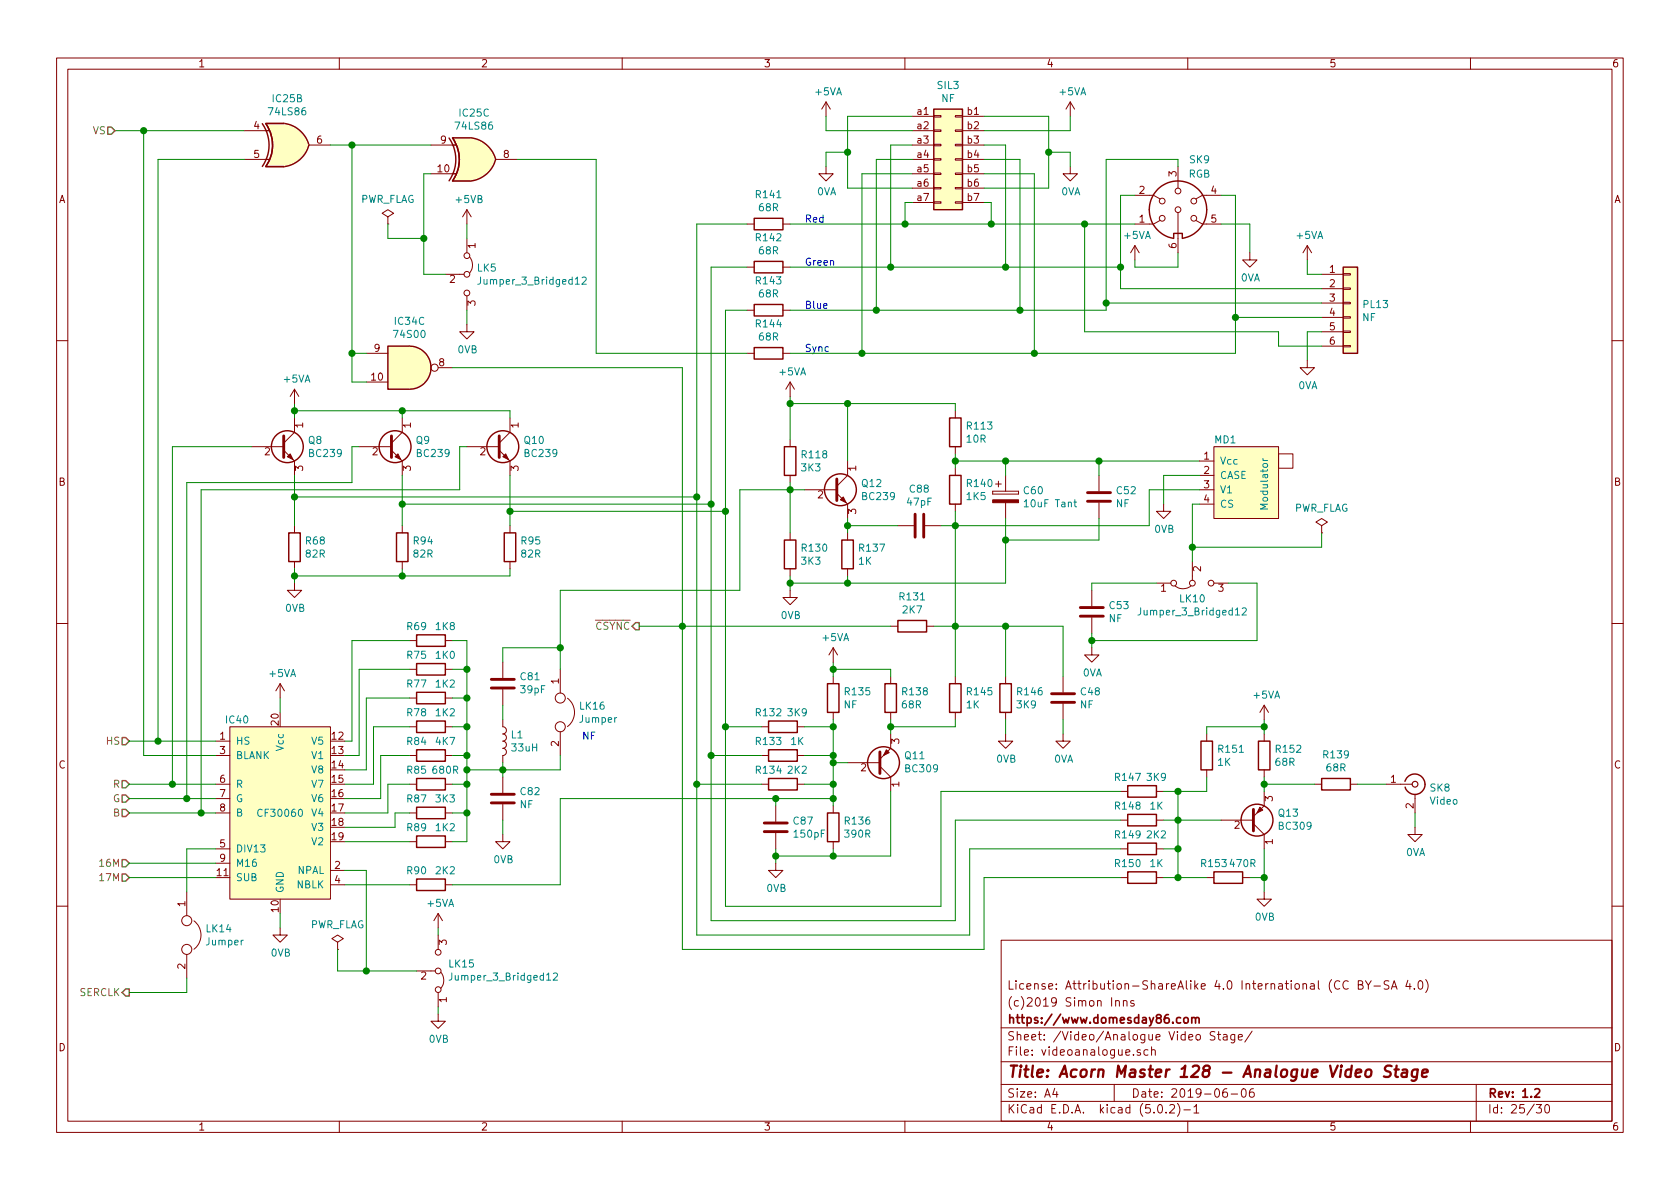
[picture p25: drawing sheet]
<svg xmlns="http://www.w3.org/2000/svg" width="297mm" height="210mm" viewBox="0 0 297 210" stroke-linecap="round" stroke-linejoin="round" font-family="sans-serif">
<defs><g id="words">
<text font-size="2.8" fill="#840000" x="178" y="190.5">Title: Acorn Master 128 - Analogue Video Stage</text>
<g font-size="2.1" fill="#840000">
<text x="178" y="178">(c)2019 Simon Inns</text>
<text x="178" y="175">License: Attribution-ShareAlike 4.0 International (CC BY-SA 4.0)</text>
<text x="178" y="184">Sheet: /Video/Analogue Video Stage/</text>
<text x="178" y="181">https://www.domesday86.com</text>
<text x="178" y="186.7">File: videoanalogue.sch</text>
<text x="178" y="196.9">KiCad E.D.A. kicad (5.0.2)-1</text>
<text x="178" y="194.1">Size: A4</text>
<text x="200" y="194.1">Date: 2019-06-06</text>
<text x="263" y="194.1">Rev: 1.2</text>
<text x="263" y="196.9">Id: 25/30</text>
</g>
<g font-size="1.8" fill="#840000">
<text x="35" y="11.9">1</text>
<text x="85" y="11.9">2</text>
<text x="135" y="11.9">3</text>
<text x="185" y="11.9">4</text>
<text x="235" y="11.9">5</text>
<text x="285" y="11.9">6</text>
<text x="44.9" y="22.9">4</text>
<text x="162.2" y="20.3">a1</text>
<text x="162.2" y="22.9">a2</text>
<text x="171.1" y="20.3">b1</text>
<text x="171.1" y="22.9">b2</text>
<text x="44.9" y="27.9">5</text>
<text x="56" y="25.4">6</text>
<text x="77.9" y="25.4">9</text>
<text x="89.1" y="27.9">8</text>
<text x="162.2" y="25.4">a3</text>
<text x="162.2" y="27.9">a4</text>
<text x="171.1" y="25.4">b3</text>
<text x="171.1" y="27.9">b4</text>
<text x="10.4" y="35.9">A</text>
<text x="77.4" y="30.5">10</text>
<text x="162.2" y="30.5">a5</text>
<text x="162.2" y="33">a6</text>
<text x="162.2" y="35.6">a7</text>
<text x="171.1" y="30.5">b5</text>
<text x="171.1" y="33">b6</text>
<text x="171.1" y="35.6">b7</text>
<text x="201.4" y="34.3">2</text>
<text x="208" y="31.2" transform="rotate(-90 208 31.2)">3</text>
<text x="214.1" y="34.3">4</text>
<text x="285.4" y="35.9">A</text>
<text x="201.4" y="39.4">1</text>
<text x="214.1" y="39.4">5</text>
<text x="84.1" y="43.9" transform="rotate(-90 84.1 43.9)">1</text>
<text x="208" y="43.9" transform="rotate(-90 208 43.9)">6</text>
<text x="79.5" y="50">2</text>
<text x="235.1" y="48.3">1</text>
<text x="235.1" y="50.8">2</text>
<text x="235.1" y="53.3">3</text>
<text x="84.1" y="54.1" transform="rotate(-90 84.1 54.1)">3</text>
<text x="235.1" y="55.9">4</text>
<text x="235.1" y="58.4">5</text>
<text x="66.2" y="62.2">9</text>
<text x="77.6" y="64.8">8</text>
<text x="235.1" y="61">6</text>
<text x="65.7" y="67.3">10</text>
<text x="53.6" y="75.7" transform="rotate(-90 53.6 75.7)">1</text>
<text x="72.6" y="75.7" transform="rotate(-90 72.6 75.7)">1</text>
<text x="91.7" y="75.7" transform="rotate(-90 91.7 75.7)">1</text>
<text x="46.8" y="80.5">2</text>
<text x="53.6" y="83.3" transform="rotate(-90 53.6 83.3)">3</text>
<text x="65.9" y="80.5">2</text>
<text x="72.6" y="83.3" transform="rotate(-90 72.6 83.3)">3</text>
<text x="84.9" y="80.5">2</text>
<text x="91.7" y="83.3" transform="rotate(-90 91.7 83.3)">3</text>
<text x="151.4" y="83.3" transform="rotate(-90 151.4 83.3)">1</text>
<text x="212.9" y="81.3">1</text>
<text x="212.9" y="83.8">2</text>
<text x="10.4" y="85.9">B</text>
<text x="144.6" y="88.1">2</text>
<text x="212.9" y="86.4">3</text>
<text x="212.9" y="88.9">4</text>
<text x="285.4" y="85.9">B</text>
<text x="151.4" y="90.9" transform="rotate(-90 151.4 90.9)">3</text>
<text x="212.3" y="101.1" transform="rotate(-90 212.3 101.1)">2</text>
<text x="205.3" y="104.6">1</text>
<text x="215.4" y="104.6">3</text>
<text x="98.8" y="120.9" transform="rotate(-90 98.8 120.9)">1</text>
<text x="38.9" y="130.8">1</text>
<text x="49.3" y="128.2" transform="rotate(-90 49.3 128.2)">20</text>
<text x="58.7" y="130.8">12</text>
<text x="98.8" y="132" transform="rotate(-90 98.8 132)">2</text>
<text x="159" y="131.5" transform="rotate(-90 159 131.5)">3</text>
<text x="10.4" y="135.9">C</text>
<text x="38.9" y="133.3">3</text>
<text x="58.7" y="133.3">13</text>
<text x="58.7" y="135.9">14</text>
<text x="152.2" y="136.4">2</text>
<text x="285.4" y="135.9">C</text>
<text x="38.9" y="138.4">6</text>
<text x="38.9" y="141">7</text>
<text x="38.9" y="143.5">8</text>
<text x="58.7" y="138.4">15</text>
<text x="58.7" y="141">16</text>
<text x="58.7" y="143.5">17</text>
<text x="159" y="139.2" transform="rotate(-90 159 139.2)">1</text>
<text x="225" y="141.7" transform="rotate(-90 225 141.7)">3</text>
<text x="245.9" y="138.4">1</text>
<text x="249.9" y="143" transform="rotate(-90 249.9 143)">2</text>
<text x="38.9" y="149.9">5</text>
<text x="58.7" y="146">18</text>
<text x="58.7" y="148.6">19</text>
<text x="218.3" y="146.6">2</text>
<text x="225" y="149.3" transform="rotate(-90 225 149.3)">1</text>
<text x="38.4" y="154.9">11</text>
<text x="38.9" y="152.4">9</text>
<text x="59.2" y="153.7">2</text>
<text x="32.8" y="160.3" transform="rotate(-90 32.8 160.3)">1</text>
<text x="49.3" y="161.2" transform="rotate(-90 49.3 161.2)">10</text>
<text x="59.2" y="156.2">4</text>
<text x="79" y="167.1" transform="rotate(-90 79 167.1)">3</text>
<text x="32.8" y="171.3" transform="rotate(-90 32.8 171.3)">2</text>
<text x="74.4" y="173.2">2</text>
<text x="79" y="177.3" transform="rotate(-90 79 177.3)">1</text>
<text x="10.4" y="185.9">D</text>
<text x="285.4" y="185.9">D</text>
<text x="35" y="199.9">1</text>
<text x="85" y="199.9">2</text>
<text x="135" y="199.9">3</text>
<text x="185" y="199.9">4</text>
<text x="235" y="199.9">5</text>
<text x="285" y="199.9">6</text>
</g>
<g font-size="1.8" fill="#008484">
<text x="144.2" y="16.9">+5VA</text>
<text x="165.8" y="15.7">SIL3</text>
<text x="187.4" y="16.9">+5VA</text>
<text x="47.7" y="20.4">74LS86</text>
<text x="48.3" y="18.1">IC25B</text>
<text x="80.7" y="22.9">74LS86</text>
<text x="81.3" y="20.6">IC25C</text>
<text x="166.5" y="18.1">NF</text>
<text x="210.4" y="28.9">SK9</text>
<text x="63.6" y="35.9">PWR_FLAG</text>
<text x="80.7" y="35.9">+5VB</text>
<text x="133.8" y="35">R141</text>
<text x="144.5" y="34.5">0VA</text>
<text x="187.7" y="34.5">0VA</text>
<text x="210.1" y="31.4">RGB</text>
<text x="134.3" y="37.4">68R</text>
<text x="133.8" y="42.7">R142</text>
<text x="134.3" y="45">68R</text>
<text x="198.8" y="42.3">+5VA</text>
<text x="229.3" y="42.3">+5VA</text>
<text x="84.4" y="48">LK5</text>
<text x="85.1" y="50.3">Jumper_3_Bridged12</text>
<text x="133.8" y="50.3">R143</text>
<text x="134.3" y="52.6">68R</text>
<text x="219.4" y="49.8">0VA</text>
<text x="69.8" y="59.8">74S00</text>
<text x="69.9" y="57.4">IC34C</text>
<text x="133.8" y="57.9">R144</text>
<text x="240.9" y="56.8">NF</text>
<text x="241.1" y="54.5">PL13</text>
<text x="81" y="62.5">0VB</text>
<text x="134.3" y="60.2">68R</text>
<text x="50.2" y="67.7">+5VA</text>
<text x="137.8" y="66.4">+5VA</text>
<text x="229.6" y="68.8">0VA</text>
<text x="171.1" y="76">R113</text>
<text x="54.6" y="78.5">Q8</text>
<text x="54.8" y="80.8">BC239</text>
<text x="73.6" y="78.5">Q9</text>
<text x="73.8" y="80.8">BC239</text>
<text x="92.8" y="78.5">Q10</text>
<text x="92.9" y="80.8">BC239</text>
<text x="141.8" y="83.4">3K3</text>
<text x="141.9" y="81">R118</text>
<text x="171" y="78.3">10R</text>
<text x="214.8" y="78.4">MD1</text>
<text x="215.6" y="82.2">Vcc</text>
<text x="152.5" y="86.1">Q12</text>
<text x="152.6" y="88.4">BC239</text>
<text x="160.5" y="89.4">47pF</text>
<text x="160.9" y="87.1">C88</text>
<text x="171" y="88.4">1K5</text>
<text x="171.1" y="86.1">R140</text>
<text x="181.1" y="87.4">C60</text>
<text x="181.5" y="89.7">10uF Tant</text>
<text x="197.3" y="89.7">NF</text>
<text x="197.5" y="87.4">C52</text>
<text x="215.6" y="84.7">CASE</text>
<text x="215.6" y="87.2">V1</text>
<text x="215.6" y="89.8">CS</text>
<text x="224.2" y="89.9" transform="rotate(-90 224.2 89.9)">Modulator</text>
<text x="204.2" y="94.2">0VB</text>
<text x="228.7" y="90.5">PWR_FLAG</text>
<text x="54.1" y="96.3">R68</text>
<text x="54.1" y="98.6">82R</text>
<text x="73.2" y="96.3">R94</text>
<text x="73.2" y="98.6">82R</text>
<text x="92.2" y="96.3">R95</text>
<text x="92.2" y="98.6">82R</text>
<text x="141.8" y="99.9">3K3</text>
<text x="141.9" y="97.6">R130</text>
<text x="151.8" y="99.9">1K</text>
<text x="152" y="97.6">R137</text>
<text x="159.2" y="106.2">R131</text>
<text x="196.2" y="107.7">C53</text>
<text x="208.7" y="106.5">LK10</text>
<text x="50.5" y="108.2">0VB</text>
<text x="72" y="111.4">R69</text>
<text x="77.1" y="111.4">1K8</text>
<text x="138.1" y="109.5">0VB</text>
<text x="145.5" y="113.4">+5VA</text>
<text x="159.7" y="108.5">2K7</text>
<text x="196.1" y="110">NF</text>
<text x="201.8" y="108.8">Jumper_3_Bridged12</text>
<text x="47.7" y="119.7">+5VA</text>
<text x="72" y="116.5">R75</text>
<text x="77.1" y="116.5">1K0</text>
<text x="191.5" y="119.6">0VA</text>
<text x="72" y="121.6">R77</text>
<text x="77.1" y="121.6">1K2</text>
<text x="92.1" y="120.3">C81</text>
<text x="92.2" y="122.6">39pF</text>
<text x="102.6" y="125.5">LK16</text>
<text x="149.2" y="125.3">NF</text>
<text x="149.5" y="123">R135</text>
<text x="159.5" y="125.3">68R</text>
<text x="159.7" y="123">R138</text>
<text x="170.9" y="125.3">1K</text>
<text x="171.1" y="123">R145</text>
<text x="179.9" y="125.3">3K9</text>
<text x="180" y="123">R146</text>
<text x="191" y="125.3">NF</text>
<text x="191.2" y="123">C48</text>
<text x="221.7" y="123.5">+5VA</text>
<text x="40.1" y="127.9">IC40</text>
<text x="41.7" y="131.7">HS</text>
<text x="55.2" y="131.7">V5</text>
<text x="72" y="126.7">R78</text>
<text x="72" y="131.7">R84</text>
<text x="77.1" y="126.7">1K2</text>
<text x="77.1" y="131.7">4K7</text>
<text x="90.4" y="130.6">L1</text>
<text x="102.6" y="127.8">Jumper</text>
<text x="133.8" y="126.7">R132</text>
<text x="133.8" y="131.7">R133</text>
<text x="139.3" y="126.7">3K9</text>
<text x="139.9" y="131.7">1K</text>
<text x="41.7" y="134.2">BLANK</text>
<text x="50.2" y="132.7" transform="rotate(-90 50.2 132.7)">Vcc</text>
<text x="55.2" y="134.2">V1</text>
<text x="55.2" y="136.8">V8</text>
<text x="72" y="136.8">R85</text>
<text x="76.6" y="136.8">680R</text>
<text x="90.6" y="132.9">33uH</text>
<text x="133.8" y="136.8">R134</text>
<text x="139.3" y="136.8">2K2</text>
<text x="160.1" y="134.3">Q11</text>
<text x="160.2" y="136.6">BC309</text>
<text x="176.2" y="134.9">0VB</text>
<text x="186.4" y="134.9">0VA</text>
<text x="215.3" y="135.4">1K</text>
<text x="215.5" y="133.1">R151</text>
<text x="225.6" y="135.4">68R</text>
<text x="225.7" y="133.1">R152</text>
<text x="234.1" y="134.1">R139</text>
<text x="234.6" y="136.4">68R</text>
<text x="41.7" y="139.3">R</text>
<text x="41.7" y="141.9">G</text>
<text x="55.2" y="139.3">V7</text>
<text x="55.2" y="141.9">V6</text>
<text x="72" y="141.9">R87</text>
<text x="77.1" y="141.9">3K3</text>
<text x="91.9" y="142.9">NF</text>
<text x="92.1" y="140.6">C82</text>
<text x="197.3" y="138.1">R147</text>
<text x="197.3" y="143.2">R148</text>
<text x="202.8" y="138.1">3K9</text>
<text x="203.4" y="143.2">1K</text>
<text x="252.9" y="140">SK8</text>
<text x="252.9" y="142.3">Video</text>
<text x="41.7" y="144.4">B</text>
<text x="45.9" y="144.4">CF30060</text>
<text x="55.2" y="144.4">V4</text>
<text x="55.2" y="146.9">V3</text>
<text x="55.2" y="149.5">V2</text>
<text x="72" y="147">R89</text>
<text x="77.1" y="147">1K2</text>
<text x="140.4" y="145.8">C87</text>
<text x="140.5" y="148.1">150pF</text>
<text x="149.5" y="145.8">R136</text>
<text x="149.5" y="148.1">390R</text>
<text x="197.3" y="148.3">R149</text>
<text x="202.8" y="148.3">2K2</text>
<text x="226.1" y="144.4">Q13</text>
<text x="226.2" y="146.7">BC309</text>
<text x="41.7" y="155.8">SUB</text>
<text x="41.7" y="150.7">DIV13</text>
<text x="41.7" y="153.3">M16</text>
<text x="52.6" y="154.6">NPAL</text>
<text x="72" y="154.6">R90</text>
<text x="77.1" y="154.6">2K2</text>
<text x="87.3" y="152.6">0VB</text>
<text x="197.3" y="153.3">R150</text>
<text x="203.4" y="153.3">1K</text>
<text x="212.5" y="153.3">R153</text>
<text x="217.6" y="153.3">470R</text>
<text x="248.6" y="151.4">0VA</text>
<text x="50.2" y="158" transform="rotate(-90 50.2 158)">GND</text>
<text x="52.5" y="157.1">NBLK</text>
<text x="75.6" y="160.4">+5VA</text>
<text x="135.6" y="157.7">0VB</text>
<text x="36.5" y="164.9">LK14</text>
<text x="36.5" y="167.2">Jumper</text>
<text x="54.7" y="164.2">PWR_FLAG</text>
<text x="221.9" y="162.8">0VB</text>
<text x="48" y="169.2">0VB</text>
<text x="79.5" y="171.1">LK15</text>
<text x="80" y="173.4">Jumper_3_Bridged12</text>
<text x="75.9" y="184.4">0VB</text>
</g>
<g font-size="1.8" fill="#848400">
<text x="16.4" y="23.7">VS</text>
<text x="105.3" y="111.4">CSYNC</text>
<text x="18.9" y="131.7">HS</text>
<text x="20" y="141.9">G</text>
<text x="20.1" y="139.3">R</text>
<text x="20.1" y="144.4">B</text>
<text x="17.9" y="155.8">17M</text>
<text x="17.9" y="153.3">16M</text>
<text x="14.1" y="176.1">SERCLK</text>
</g>
<g font-size="1.8" fill="#0000c2">
<text x="142.2" y="39.4">Red</text>
<text x="142.2" y="47">Green</text>
<text x="142.2" y="54.6">Blue</text>
<text x="142.2" y="62.2">Sync</text>
<text x="102.9" y="130.8">NF</text>
</g>
</g></defs>
<g fill="none" stroke="#840000" stroke-width=".18">
<path d="M10 10.3h277v189.9h-277zM12 12.2h273v186.1h-273zM60 10.3v1.9M110 10.3v1.9M146 18l-.7 1.3M146 18v2.6M146 18l.8 1.3M160 10.3v1.9M189.2 18l-.7 1.3M189.2 18v2.6M189.2 18l.8 1.3M210 10.3v1.9"/>
<path d="M260 10.3v1.9M43.2 28.2h4.4M43.2 23.1h4.4M54.6 25.6h3.8M68.6 38.3l1-.6-1-.6-1 .6 1 .6v1.3M68.6 39.6h.1M76.2 25.6h4.4M76.2 30.7h4.4M82.5 37.1v2.5M82.5 37.1l-.7 1.2M82.5 37.1l.8 1.2M87.6 28.2h3.8"/>
<path d="M132.1 39.6h1.2M138.4 39.6h1.3M146 29.5v1.2h1.3l-1.3 1.3-1.2-1.3h1.2M161.3 28.2h3.8M161.3 23.1h3.8M161.3 25.6h3.8M161.3 30.7h3.8M161.3 20.6h3.8M161.3 33.3h3.8M161.3 35.8h3.8M165.1 35.7h1.3v.2h-1.3zM165.1 33.1h1.3v.3h-1.3z"/>
<path d="M165.1 30.6h1.3v.3h-1.3zM165.1 28.1h1.3v.2h-1.3zM165.1 25.5h1.3v.3h-1.3zM165.1 23h1.3v.2h-1.3zM165.1 20.4h1.3v.3h-1.3zM168.9 35.7h1.3v.2h-1.3zM168.9 33.1h1.3v.3h-1.3zM168.9 30.6h1.3v.3h-1.3zM168.9 28.1h1.3v.2h-1.3zM168.9 25.5h1.3v.3h-1.3zM168.9 23h1.3v.2h-1.3zM168.9 20.4h1.3v.3h-1.3z"/>
<path d="M170.2 28.2h3.8M170.2 23.1h3.8M170.2 25.6h3.8M170.2 30.7h3.8M170.2 20.6h3.8M170.2 33.3h3.8M170.2 35.8h3.8M189.2 29.5v1.2h1.3l-1.3 1.3-1.2-1.3h1.2M200.7 34.5h3.3l1.1 .7M205.1 39l-1.1 .6h-3.3M208.3 29.5v3.8M208.3 37.6v7.1"/>
<path d="M211.5 39l1.1 .6h3.3M215.9 34.5h-3.3l-1.1 .7M78.7 48.5h3.3M82.5 57.4v1.3h1.3l-1.3 1.2-1.2-1.2h1.2M82.5 42.2v2.5M82.5 52.3v2.6M83.1 45.5a2.26 2.26 0 0 1 0 2.8M132.1 47.2h1.2M132.1 54.9h1.2M138.4 47.2h1.3M138.4 54.9h1.3M200.7 43.4l-.8 1.3"/>
<path d="M200.7 43.4v2.6M200.7 43.4l.7 1.3M221 44.7v1.3h1.2l-1.2 1.2-1.3-1.2h1.3M231.1 43.4l-.7 1.3M231.1 43.4v2.6M231.1 43.4l.8 1.3M233.7 48.5h3.8M233.7 51h3.8M233.7 53.6h3.8M233.7 56.1h3.8M233.7 58.7h3.8M237.5 58.5h1.3v.3h-1.3z"/>
<path d="M237.5 56h1.3v.3h-1.3zM237.5 53.5h1.3v.2h-1.3zM237.5 50.9h1.3v.3h-1.3zM237.5 48.4h1.3v.2h-1.3zM10 60.2h2M44.4 79h5.8M50.2 79.6l1.9 1.9v2.6M52.1 73.9v2.5l-1.9 2M52.1 68.8v2.6M52.1 68.8l-.8 1.3M52.1 68.8l.7 1.3M63.5 79h5.7"/>
<path d="M64.8 67.6h3.8M64.8 62.5h3.8M69.2 79.6l1.9 1.9v2.6M71.1 73.9v2.5l-1.9 2M77.5 65h2.5M82.5 79h5.8M88.3 79.6l1.9 1.9v2.6M90.2 73.9v2.5l-1.9 2M132.1 62.5h1.2M138.4 62.5h1.3M139.7 67.6v2.5M139.7 77.7v1.3"/>
<path d="M139.7 67.6l-.8 1.2M139.7 67.6l.8 1.2M168.9 72.6v1.3M168.9 79v1.3M214.6 79h11.5v12.7h-11.5zM231.1 63.7v1.3h1.3l-1.3 1.3-1.2-1.3h1.2M233.7 61.2h3.8M237.5 61.1h1.3v.2h-1.3zM285 60.2h2M52.1 93v1.2M52.1 99.3v1.3M71.1 93v1.2"/>
<path d="M71.1 99.3v1.3M90.2 93v1.2M90.2 99.3v1.3M139.7 84.1v1.2M139.7 94.2v1.3M142.2 86.6h5.8M148 87.2l1.9 1.9v2.6M149.9 81.5v2.6l-1.9 1.9M149.9 94.2v1.3M158.7 93h2.8M163.6 93h2.8M168.9 82.8v1.3"/>
<path d="M168.9 89.1v1.3M175.5 86.9v.5zM175.5 87.4h4.6zM175.5 86.9h4.6zM176 85.6h1M176.5 85.1v1M177.8 84.1v2.8M177.8 88.9v2.8M180.1 86.9v.5zM194.3 84.1v2.8M194.3 88.9v2.8M205.7 89.1v1.3h1.3l-1.3 1.3-1.2-1.3h1.2"/>
<path d="M210.8 99.3v3.3M212.1 86.6h2.5M212.1 81.5h2.5M212.1 84.1h2.5M212.1 89.1h2.5M226.1 80.3h2.5v2.5h-2.5zM233.7 93l1-.7-1-.6-1 .6 1 .7v1.2M233.7 94.2h.1M10 110.3h2M52.1 103.1v1.3h1.2l-1.2 1.3-1.3-1.3h1.3M72.4 113.3h1.3M72.4 118.4h1.3"/>
<path d="M78.7 113.3h1.3M78.7 118.4h1.3M88.9 117.1v2.8M99.1 118.4v4.1M139.7 104.4v1.3h1.3l-1.3 1.2-1.3-1.2h1.3M139.7 100.6v1.2M147.3 114.5v2.6M147.3 119.6v1.3M147.3 114.5l-.7 1.3M147.3 114.5l.8 1.3M149.9 100.6v1.2M157.5 110.7h1.2"/>
<path d="M157.5 119.6v1.3M163.8 110.7h1.3M168.9 119.6v1.3M177.8 119.6v1.3M188 119.6v2.8M193 114.5v1.3h1.3l-1.3 1.3-1.2-1.3h1.2M193 104.4v2.8M193 109.2v2.8M204.5 103.1h2.5M207.8 103.6a2.26 2.26 0 0 0 2.8 0M214.6 103.1h2.6M285 110.3h2"/>
<path d="M38.1 131.1h2.5M38.1 133.6h2.5M38.1 138.7h2.5M40.6 128.5h17.8v30.5h-17.8zM49.5 120.9l-.7 1.3M49.5 120.9v2.5M49.5 120.9l.8 1.3M72.4 133.6h1.3M72.4 138.7h1.3M72.4 123.4h1.3M72.4 128.5h1.3M78.7 133.6h1.3"/>
<path d="M78.7 138.7h1.3M78.7 123.4h1.3M78.7 128.5h1.3M88.9 127.2v1.3a.63 .63 0 0 1 .6 .7 .63 .63 0 0 1-.6 .6 .63 .63 0 0 1 .6 .6 .63 .63 0 0 1-.6 .7 .63 .63 0 0 1 .6 .6 .63 .63 0 0 1-.6 .6 .63 .63 0 0 1 .6 .7 .63 .63 0 0 1-.6 .6v1.3M88.9 121.9v2.8M88.9 137.4v2.8M99.1 129.4v4.2M100.3 123.5a3.2 3.2 0 0 1 0 5M134.6 133.6h1.3M134.6 138.7h1.3M134.6 128.5h1.3M141 133.6h1.2"/>
<path d="M141 138.7h1.2M141 128.5h1.2M147.3 126v1.2M149.9 134.9h5.7M155.6 135.5l1.9 1.9v2.5M157.5 129.8v2.5l-1.9 1.9M157.5 126v1.2M168.9 126v1.2M177.8 129.8v1.3h1.3l-1.3 1.2-1.3-1.2h1.3M177.8 126v1.2M188 129.8v1.3h1.2l-1.2 1.2-1.3-1.2h1.3M188 124.5v2.7"/>
<path d="M198.1 139.9h1.3M204.5 139.9h1.2M213.4 129.8v1.3M213.4 136.1v1.3M223.5 139.9v2.6l-1.9 1.9M223.5 124.7v2.5M223.5 129.8v1.3M223.5 136.1v1.3M223.5 124.7l-.7 1.3M223.5 124.7l.8 1.3M232.4 138.7h1.3M238.8 138.7h1.2"/>
<path d="M245.1 138.7h4.6M33 157.7v4.2M38.1 150.1h2.5M38.1 141.2h2.5M38.1 143.8h2.5M38.1 152.6h2.5M58.4 153.9h2.6M58.4 156.5h2.6M72.4 156.5h1.3M72.4 143.8h1.3M72.4 148.8h1.3M78.7 156.5h1.3"/>
<path d="M78.7 143.8h1.3M78.7 148.8h1.3M88.9 147.6v1.2h1.3l-1.3 1.3-1.3-1.3h1.3M88.9 142.2v2.8M137.2 152.6v1.3h1.2l-1.2 1.3-1.3-1.3h1.3M137.2 142.5v2.8M137.2 147.3v2.8M147.3 142.5v1.3M147.3 148.8v1.3M198.1 150.1h1.3M198.1 145h1.3M198.1 155.2h1.3"/>
<path d="M204.5 150.1h1.2M204.5 145h1.2M204.5 155.2h1.2M213.4 155.2h1.2M215.9 145h5.7M219.7 155.2h1.3M221.6 145.7l1.9 1.9v2.5M223.5 157.7v1.3h1.3l-1.3 1.3-1.3-1.3h1.3M250.2 146.3v1.3h1.3l-1.3 1.2-1.3-1.2h1.3M250.2 140.5v3.3M10 160.2h2M33 168.8v4.2"/>
<path d="M34.3 162.8a3.2 3.2 0 0 1 0 5.1M49.5 164.1v1.2h1.3l-1.3 1.3-1.2-1.3h1.2M59.7 166.6l1-.6-1-.7-1 .7 1 .6v1.3M59.7 167.9h.1M73.7 171.7h3.3M77.5 179.3v1.3h1.2l-1.2 1.3-1.3-1.3h1.3M77.5 161.5v2.6M77.5 165.3v2.6M77.5 175.5v2.5M77.5 161.5l-.8 1.3M77.5 161.5l.7 1.3M78 172a2.26 2.26 0 0 1 0 2.7"/>
<path d="M177 166.3h108v32h-108zM197.3 177.1v-.1a.37 .37 0 0 1 .6 .1v.8M197.3 176.9v1M198.6 177.1l.2-.2 .4 .1 .1 .9M198.6 176.9v1M200.5 177a.37 .37 0 0 0-.6 .1l.1 .3 .5 .1 .1 .1-.3 .3-.4-.1M238.4 173.6a.7 .7 0 0 0-.9 .2 .7 .7 0 0 0 .1 .9 .55 .55 0 0 0 .8 .1M240.2 174.1l.7-.1v-.3l-.1-.2-.6-.1v1.5h.5l.3-.3a.41 .41 0 0 0-.4-.5M241.4 173.4l.5 .8 .5-.8M241.9 174.2v.7M242.9 174.4h1.2M245.6 173.5l-.6-.1-.3 .3 .1 .3 .7 .4v.4l-.2 .1-.6-.1"/>
<path d="M246 174.9l.5-1.5 .5 1.5M246.2 174.5h.7M248.9 173.3l-.3 1.1h.9M249.3 173.9v1M250.1 174.8v.1M250.9 173.6l.3-.2a.94 .94 0 0 1 0 1.5l-.4-.3-.1-.6zM252.1 173.2a1.71 1.71 0 0 1 0 2.3M285 160.2h2M60 198.3v1.9M110 198.3v1.9M160 198.3v1.9M177 194.8h108"/>
<path d="M177 191.8h108M177 187.8h108M177 181.8h108M186.5 192.5l-.4 1h1M186.8 193v1M197 191.8v3M201.6 185.7a.37 .37 0 0 0-.6 .1l.1 .2 .5 .2 .1 .1-.2 .3-.5-.1M203 185.7l-.5-.1-.2 .3v.6l.2 .1 .5-.1M203.6 185.7h.1a.37 .37 0 0 1 .6 .1v.8M203.6 185.1v1.5M204.8 195.5l.4-.2a.94 .94 0 0 1 0 1.5 .79 .79 0 0 1-.4-1.3zM206.2 196.7v.1"/>
<path d="M206.8 195.5l.2-.2h.4l.2 .2 .1 .3-.1 .2-.8 .8h.9M208.2 195.1a1.71 1.71 0 0 1 0 2.3M209.3 196.3h1.2M210 198.3v1.9M211.1 195.8l.4-.5v1.5M211.1 196.8h.9M214.8 182.5l-.6-.1-.2 .3 .1 .4 .7 .3v.4l-.3 .1-.5-.1M215.2 182.9h.6M215.5 182.4v1.3l.3 .2M216.3 183h.6l.1 .9M216.9 192.5a.62 .62 0 0 0-.7 .7l.1 .7 .2 .1 .5-.1v-.5l-.1-.2-.4-.1-.3 .3M217 183.3l-.5 .1-.2 .2v.2l.2 .1 .5-.1"/>
<path d="M217.7 193.5h1.1M218.3 182.9v1.2l-.3 .3-.3-.1M218.3 183l-.4-.1-.3 .3 .1 .6 .2 .1 .4-.1M218.9 183.4l.8-.1-.1-.3-.4-.1-.3 .2 .1 .7h.6M219.6 192.7l.4-.2a.94 .94 0 0 1 0 1.5 .82 .82 0 0 1-.4-1.3zM221.4 182.3l-1.3 2M221.6 192.5a.59 .59 0 0 0-.7 .7l.1 .7 .2 .1 .5-.1 .1-.5-.2-.2-.4-.1-.3 .3M260 198.3v1.9M261 191.8v6.5M271.6 195.3h.9l-.4 .6 .4 .1v.7l-.2 .1-.7-.1M273.3 195.4l.3-.1a.94 .94 0 0 1 0 1.5h-.1a1 1 0 0 1-.2-1.4z"/>
<circle cx="205.5" cy="35.6" r=".51"/>
<circle cx="205.5" cy="38.6" r=".51"/>
<circle cx="208.3" cy="33.8" r=".51"/>
<circle cx="208.3" cy="37.1" r=".51"/>
<circle cx="211.1" cy="35.6" r=".51"/>
<circle cx="211.1" cy="38.6" r=".51"/>
<circle cx="82.6" cy="51.8" r=".51"/>
<circle cx="82.6" cy="48.5" r=".51"/>
<circle cx="82.6" cy="45.2" r=".51"/>
<circle cx="76.8" cy="65" r=".63"/>
<circle cx="207.5" cy="103.1" r=".51"/>
<circle cx="210.8" cy="103.1" r=".51"/>
<circle cx="214.1" cy="103.1" r=".51"/>
<circle cx="99.1" cy="128.5" r=".89"/>
<circle cx="99.1" cy="123.4" r=".89"/>
<circle cx="33" cy="167.9" r=".89"/>
<circle cx="33" cy="162.8" r=".89"/>
<circle cx="77.5" cy="168.4" r=".51"/>
<circle cx="77.5" cy="171.7" r=".51"/>
<circle cx="77.5" cy="175" r=".51"/>
</g>
<path d="M210.7 179.9v1M208.7 180l-.4-.1-.3 .3 .1 .6 .2 .1 .4-.1M209.4 180.1l.2-.2 .4 .2 .1 .5-.1 .2-.4 .1-.2-.1zM210.7 180.1l.1-.1a.37 .37 0 0 1 .6 .1v.8M211.4 180.1l.2-.2 .3 .1 .1 .9M271.4 192.7l.2-.2h.4l.2 .5-.9 1h.9" fill="none" stroke="#840000" stroke-width=".3"/>
<path d="M241.6 189.3a.51 .51 0 0 1 .5-.2 .51 .51 0 0 1 .4 .4l-.1 .6a.54 .54 0 0 1-.5 .4 .54 .54 0 0 1-.5-.4zM246 188.5l-.2-.1-.7 .1a.47 .47 0 0 0-.2 .5 .47 .47 0 0 0 .3 .4l.4 .1a.48 .48 0 0 1 .3 .5 .48 .48 0 0 1-.5 .4l-.7-.1M246.6 189.1h.7M246.9 188.4l-.2 1.8 .1 .1 .4 .1M248 189.2h.7v1.2M248.8 189.6l-.7 .1a.4 .4 0 0 0-.3 .3 .4 .4 0 0 0 .2 .4l.7-.1M250.6 189.2a.68 .68 0 0 0-.9 .3v.8l.2 .1 .6-.1M250.7 189.1l-.2 1.6a.6 .6 0 0 1-.9 .3M251.5 189.8l.9-.2v-.4l-.6-.1-.3 .3v.9l.2 .1 .5-.1" fill="none" stroke="#840000" stroke-width=".41"/>
<g fill="#ffffc2" stroke="#ffffc2" stroke-width=".18">
<path d="M40.6 128.5h17.8v30.5h-17.8z"/>
<path d="M50.2 21.8a5.2 5.2 0 0 1 4.4 3.8l-5 1.4z"/>
<path d="M49.6 24.3l5 1.4a5.2 5.2 0 0 1-4.4 3.8z"/>
<path d="M47 29.5h3.2z"/>
<path d="M47 21.8h3.2z"/>
<path d="M47 21.8h3.2v7.7h-3.2a6.7 6.7 0 0 0 0-7.7z"/>
<path d="M83.2 24.4a5.2 5.2 0 0 1 4.4 3.8l-5 1.3z"/>
<path d="M82.6 26.9l5 1.3a5.2 5.2 0 0 1-4.4 3.8z"/>
<path d="M80 32h3.2z"/>
<path d="M80 24.4h3.2z"/>
<path d="M80 24.4h3.2v7.6h-3.2a6.7 6.7 0 0 0 0-7.6z"/>
<path d="M72.4 61.2a3.8 3.8 0 0 1 3.8 3.8 3.8 3.8 0 0 1-3.8 3.8z"/>
<path d="M68.6 61.2h3.8v7.6h-3.8z"/>
<path d="M237.5 47.2h2.5v15.3h-2.5z"/>
<path d="M214.6 79h11.5v12.7h-11.5z"/>
<path d="M165.1 19.3h5.1v17.8h-5.1z"/>
</g>
<path d="M19 22.5h.7l.6 .6-.6 .6h-.7zM112.4 110.1h.6v1.3h-.6l-.6-.7zM21.6 138h.6l.7 .7-.7 .6h-.6zM21.6 130.4h.6l.7 .7-.7 .6h-.6zM21.6 140.6h.6l.7 .6-.7 .7h-.6zM21.6 143.1h.6l.7 .7-.7 .6h-.6zM21.6 154.6h.6l.7 .6-.7 .6h-.6zM21.6 152h.6l.7 .6-.7 .7h-.6zM22.2 174.9h.7v1.2h-.7l-.6-.6z" fill="none" stroke="#848400" stroke-width=".25"/>
<g fill="none" stroke="#008400" stroke-width=".18">
<path d="M20.3 23.1h22.9M25.4 23.1v110.5h12.7M43.2 28.2h-15.3v102.9M58.4 25.6h17.8M62.2 25.6v42h2.6M68.6 39.6v2.6h6.3M76.2 30.7h-1.3v17.8h3.8M82.5 39.6v2.6M91.4 28.2h14v34.3h26.7M132.1 39.6h-8.9v125.7h48.2v-15.2h26.7M139.7 39.6h61M146 20.6v2.5h15.3"/>
<path d="M149.9 26.9h-3.9v2.6M161.3 30.7h-8.9v31.8M161.3 25.6h-3.8v21.6M161.3 28.2h-6.4v26.7M161.3 20.6h-11.4v12.7h11.4M161.3 35.8h-1.3v3.8M174 30.7h8.9v31.8M174 25.6h3.8v21.6M174 28.2h6.3v26.7M174 35.8h1.3v3.8M174 20.6h11.4v12.7h-11.4M185.4 26.9h3.8v2.6"/>
<path d="M189.2 20.6v2.5h-15.2M191.8 39.6v19.1h34.3v2.5h7.6M200.7 34.5h-2.6v16.5h35.6M208.3 29.5v-1.3h-12.7v26.7h-55.9M215.9 34.5h2.5v28h-78.7M215.9 39.6h5.1v5.1M82.5 54.9v2.5M132.1 54.9h-3.8v105.4h38.1v-20.4h31.7M132.1 47.2h-6.4v115.6h43.2v-17.8h29.2M139.7 47.2h58.4M195.6 53.6h38.1M208.3 44.7v2.5h-7.6v-1.2"/>
<path d="M218.4 56.1h15.3M231.1 46v2.5h2.6M233.7 58.7h-2.6v5M44.4 79h-13.9v59.7M52.1 71.4v2.5M52.1 72.6h38.1v1.3M62.2 62.5h2.6M63.5 79h-1.3v6.3h-29.2v55.9M71.1 72.6v1.3M80 65h40.6v102.9h53.4v-12.7h24.1M82.5 79h-1.2v7.6h-45.7v57.2M139.7 70.1v7.6"/>
<path d="M139.7 71.4h29.2v1.2M149.9 71.4v10.1M52.1 84.1v8.9M52.1 87.9h71.1M71.1 84.1v8.9M71.1 89.1h54.6M90.2 84.1v8.9M90.2 90.4h38.1M139.7 85.3v8.9M142.2 86.6h-11.4v17.8h-31.7v14M149.9 91.7v2.5M149.9 93h8.8"/>
<path d="M168.9 80.3v2.5M168.9 90.4v29.2M168.9 81.5h43.2M177.8 91.7v11.4h-38.1M177.8 81.5v2.6M194.3 81.5v2.6M194.3 91.7v3.8h-16.5M212.1 86.6h-8.9v6.4h-36.8M212.1 89.1h-1.3v10.2M212.1 84.1h-6.4v5M233.7 94.2v2.6h-22.9M52.1 100.6v2.5"/>
<path d="M71.1 100.6v1.2M72.4 113.3h-10.2v17.8h-1.2M72.4 118.4h-8.9v15.2h-2.5M80 113.3h2.5v35.5h-2.5M80 118.4h2.5M90.2 100.6v1.2h-38.1M99.1 114.5h-10.2v2.6M113 110.7h44.5M139.7 101.8v2.6M147.3 118.4h10.2v1.2M147.3 117.1v2.5M149.9 101.8v1.3"/>
<path d="M165.1 110.7h22.9v8.9M177.8 110.7v8.9M193 112v2.5M204.5 103.1h-11.5v1.3M217.2 103.1h5v10.2h-29.2M22.9 138.7h15.2M22.9 131.1h15.2M49.5 123.4v2.6M72.4 128.5h-6.4v10.2h-5M72.4 138.7h-3.8v5.1h-7.6M72.4 133.6h-5.1v7.6h-6.3M72.4 123.4h-7.6v12.7h-3.8"/>
<path d="M80 138.7h2.5M80 133.6h2.5M80 123.4h2.5M80 128.5h2.5M88.9 124.7v2.5M88.9 134.9v2.5M99.1 133.6v2.5h-16.6M123.2 138.7h11.4M125.7 133.6h8.9M128.3 128.5h6.3M142.2 138.7h5.1M142.2 133.6h5.1"/>
<path d="M142.2 128.5h5.1M147.3 127.2v15.3M147.3 134.9h2.6M157.5 127.2v2.6M157.5 139.9v11.5h-20.3M168.9 127.2v1.3h-11.4M177.8 127.2v2.6M188 127.2v2.6M208.3 139.9v15.3M213.4 137.4v2.5h-7.7M223.5 138.7h8.9M223.5 128.5h-10.1v1.3"/>
<path d="M223.5 127.2v2.6M223.5 137.4v2.5M240 138.7h5.1M22.9 141.2h15.2M22.9 143.8h15.2M22.9 155.2h15.2M22.9 152.6h15.2M38.1 150.1h-5.1v7.6M61 153.9h3.8v17.8M61 148.8h11.4M61 156.5h11.4M72.4 143.8h-2.6v2.5h-8.8"/>
<path d="M80 143.8h2.5M88.9 145v2.6M137.2 141.2v1.3M137.2 150.1v2.5M147.3 141.2h-48.2v15.3h-19.1M147.3 150.1v1.3M205.7 145h10.2M205.7 150.1h2.6M205.7 155.2h7.7M221 155.2h2.5M223.5 150.1v7.6M250.2 143.8v2.5"/>
<path d="M33 173v2.5h-10.1M49.5 161.5v2.6M59.7 167.9v3.8h14M77.5 164.1v1.2M77.5 178v1.3"/>
</g>
<g fill="none" stroke="#840000" stroke-width=".25">
<path d="M165.1 19.3h5.1v17.8h-5.1zM46.4 21.9a6.6 6.6 0 0 1 0 7.5M47 21.8h3.2h-3.2a6.6 6.6 0 0 1 0 7.7h3.2h-3.2M47 21.9a6.6 6.6 0 0 1 0 7.5M50.2 21.8a5.2 5.2 0 0 1 4.4 3.8M54.6 25.7a5.2 5.2 0 0 1-4.4 3.8M79.4 24.4a6.6 6.6 0 0 1 0 7.6M80 24.4h3.2h-3.2a6.6 6.6 0 0 1 0 7.6h3.2M80 32h3.2M80 24.4a6.6 6.6 0 0 1 0 7.6M83.2 24.4a5.2 5.2 0 0 1 4.4 3.8M87.6 28.2a5.2 5.2 0 0 1-4.4 3.8"/>
<path d="M133.3 38.6h5.1v2h-5.1zM133.3 46.2h5.1v2.1h-5.1zM133.3 53.8h5.1v2.1h-5.1zM207.5 42.2a5.1 5.1 0 0 1-3.5-7.9 5.1 5.1 0 0 1 8.6 0 5.1 5.1 0 0 1-3.6 7.9M207.5 42v-.7h1.5v.7M237.5 47.2h2.5v15.3h-2.5zM68.6 61.2h3.8a3.8 3.8 0 0 1 3.8 3.8 3.8 3.8 0 0 1-3.8 3.8h-3.8zM133.3 61.5h5.1v2h-5.1zM138.7 79h2v5.1h-2zM167.9 73.9h2v5.1h-2zM51.1 94.2h2v5.1h-2zM70.1 94.2h2v5.1h-2z"/>
<path d="M89.2 94.2h2v5.1h-2zM138.7 95.5h2v5.1h-2zM148.8 95.5h2.1v5.1h-2.1zM167.9 84.1h2v5h-2zM73.7 112.3h5v2h-5zM73.7 117.3h5v2.1h-5zM158.7 109.7h5.1v2.1h-5.1zM73.7 122.4h5v2.1h-5zM73.7 127.5h5v2h-5zM73.7 132.6h5v2h-5zM73.7 137.7h5v2h-5zM135.9 127.5h5.1v2h-5.1z"/>
<path d="M135.9 132.6h5.1v2h-5.1zM135.9 137.7h5.1v2h-5.1zM146.3 120.9h2v5.1h-2zM156.5 120.9h2v5.1h-2zM167.9 120.9h2v5.1h-2zM176.8 120.9h2v5.1h-2zM199.4 138.9h5.1v2.1h-5.1zM212.3 131.1h2.1v5h-2.1zM222.5 131.1h2v5h-2zM233.7 137.7h5.1v2h-5.1zM248.4 138.2a1.8 1.8 0 0 1 2.8-1.1 1.8 1.8 0 0 1 0 3 1.8 1.8 0 0 1-2.8-.9M73.7 142.7h5v2.1h-5z"/>
<path d="M73.7 147.8h5v2.1h-5zM73.7 155.4h5v2.1h-5zM146.3 143.8h2v5h-2zM199.4 144h5.1v2h-5.1zM199.4 149.1h5.1v2h-5.1zM199.4 154.2h5.1v2h-5.1zM214.6 154.2h5.1v2h-5.1z"/>
<circle cx="50.8" cy="79" r="2.82"/>
<circle cx="69.8" cy="79" r="2.82"/>
<circle cx="88.9" cy="79" r="2.82"/>
<circle cx="148.6" cy="86.6" r="2.82"/>
<circle cx="156.2" cy="134.9" r="2.82"/>
<circle cx="222.2" cy="145" r="2.82"/>
</g>
<g fill="#008400" stroke="#008400" stroke-width=".25">
<circle cx="82.6" cy="118.4" r=".51"/>
<circle cx="82.6" cy="123.4" r=".51"/>
<circle cx="82.6" cy="128.5" r=".51"/>
<circle cx="82.6" cy="133.6" r=".51"/>
<circle cx="82.6" cy="138.7" r=".51"/>
<circle cx="82.6" cy="143.8" r=".51"/>
<circle cx="88.9" cy="136.1" r=".51"/>
<circle cx="62.2" cy="62.5" r=".51"/>
<circle cx="62.2" cy="25.6" r=".51"/>
<circle cx="71.1" cy="72.6" r=".51"/>
<circle cx="52.1" cy="72.6" r=".51"/>
<circle cx="30.5" cy="138.7" r=".51"/>
<circle cx="33" cy="141.2" r=".51"/>
<circle cx="35.6" cy="143.8" r=".51"/>
<circle cx="52.1" cy="101.8" r=".51"/>
<circle cx="71.1" cy="101.8" r=".51"/>
<circle cx="52.1" cy="87.9" r=".51"/>
<circle cx="71.1" cy="89.1" r=".51"/>
<circle cx="90.2" cy="90.4" r=".51"/>
<circle cx="25.4" cy="23.1" r=".51"/>
<circle cx="82.6" cy="136.1" r=".51"/>
<circle cx="123.2" cy="87.9" r=".51"/>
<circle cx="125.7" cy="89.1" r=".51"/>
<circle cx="128.3" cy="90.4" r=".51"/>
<circle cx="198.1" cy="47.2" r=".51"/>
<circle cx="195.6" cy="53.6" r=".51"/>
<circle cx="218.4" cy="56.1" r=".51"/>
<circle cx="191.8" cy="39.6" r=".51"/>
<circle cx="120.7" cy="110.7" r=".51"/>
<circle cx="139.7" cy="71.4" r=".51"/>
<circle cx="149.9" cy="71.4" r=".51"/>
<circle cx="139.7" cy="86.6" r=".51"/>
<circle cx="149.9" cy="93" r=".51"/>
<circle cx="139.7" cy="103.1" r=".51"/>
<circle cx="168.9" cy="81.5" r=".51"/>
<circle cx="149.9" cy="103.1" r=".51"/>
<circle cx="177.8" cy="81.5" r=".51"/>
<circle cx="194.3" cy="81.5" r=".51"/>
<circle cx="99.1" cy="114.5" r=".51"/>
<circle cx="168.9" cy="93" r=".51"/>
<circle cx="177.8" cy="95.5" r=".51"/>
<circle cx="193" cy="113.3" r=".51"/>
<circle cx="147.3" cy="128.5" r=".51"/>
<circle cx="147.3" cy="133.6" r=".51"/>
<circle cx="147.3" cy="118.4" r=".51"/>
<circle cx="147.3" cy="134.9" r=".51"/>
<circle cx="147.3" cy="138.7" r=".51"/>
<circle cx="147.3" cy="141.2" r=".51"/>
<circle cx="137.2" cy="141.2" r=".51"/>
<circle cx="137.2" cy="151.4" r=".51"/>
<circle cx="147.3" cy="151.4" r=".51"/>
<circle cx="157.5" cy="128.5" r=".51"/>
<circle cx="168.9" cy="110.7" r=".51"/>
<circle cx="177.8" cy="110.7" r=".51"/>
<circle cx="128.3" cy="128.5" r=".51"/>
<circle cx="125.7" cy="133.6" r=".51"/>
<circle cx="123.2" cy="138.7" r=".51"/>
<circle cx="223.5" cy="128.5" r=".51"/>
<circle cx="208.3" cy="150.1" r=".51"/>
<circle cx="208.3" cy="145" r=".51"/>
<circle cx="223.5" cy="138.7" r=".51"/>
<circle cx="208.3" cy="139.9" r=".51"/>
<circle cx="208.3" cy="155.2" r=".51"/>
<circle cx="223.5" cy="155.2" r=".51"/>
<circle cx="27.9" cy="131.1" r=".51"/>
<circle cx="160" cy="39.6" r=".51"/>
<circle cx="175.3" cy="39.6" r=".51"/>
<circle cx="157.5" cy="47.2" r=".51"/>
<circle cx="177.8" cy="47.2" r=".51"/>
<circle cx="154.9" cy="54.9" r=".51"/>
<circle cx="180.3" cy="54.9" r=".51"/>
<circle cx="152.4" cy="62.5" r=".51"/>
<circle cx="182.9" cy="62.5" r=".51"/>
<circle cx="185.4" cy="26.9" r=".51"/>
<circle cx="149.9" cy="26.9" r=".51"/>
<circle cx="64.8" cy="171.7" r=".51"/>
<circle cx="210.8" cy="96.8" r=".51"/>
<circle cx="74.9" cy="42.2" r=".51"/>
</g>
<g fill="none" stroke="#840000" stroke-width=".51">
<path d="M50.2 77.1v3.8M69.2 77.1v3.8M88.3 77.1v3.8M148 84.7v3.8M161.8 90.9v4.1M163.3 90.9v4.1M192.3 88.6h4M192.3 87.1h4M191 109h4.1M191 107.4h4.1M86.9 120.1h4M86.9 121.7h4"/>
<path d="M155.6 133v3.8M185.9 124.2h4.1M185.9 122.7h4.1M86.9 140.5h4M86.9 142h4M135.1 147.1h4.1M135.1 145.5h4.1M221.6 143.1v3.8"/>
</g>
<path d="M85 49v.9a.39 .39 0 0 1-.5 .4M102.9 49.1l.5-.1 .3 .3-.8 1h.8M189.9 88.8h.4M190 88.4v1.1l.3 .1M223.3 81.1l.2 .3M223.3 81.4h.8M201.7 107.5v.9a.39 .39 0 0 1-.5 .4M219.6 107.6l.5-.1 .3 .3-.8 1h.8M79.9 172.1v.9a.39 .39 0 0 1-.5 .3M97.8 172.2l.5-.1 .3 .3-.8 .9h.8" fill="none" stroke="#008484" stroke-width=".18"/>
<g fill="#840000" stroke="#840000" stroke-width=".18">
<path d="M50.8 80.8l.5-.5 .5 1z"/>
<path d="M69.8 80.8l.6-.5 .5 1z"/>
<path d="M88.9 80.8l.5-.5 .5 1z"/>
<path d="M148.6 88.4l.5-.5 .5 1z"/>
<path d="M175.5 88.4h4.6v.5h-4.6z"/>
<path d="M156.7 132.6l.5 .5-1 .5z"/>
<path d="M222.8 142.7l.5 .6-1.1 .5z"/>
</g>
<circle cx="250.2" cy="138.7" r=".51" fill="none" stroke="#840000" stroke-width=".2"/>
<use href="#words"/>
</svg>
